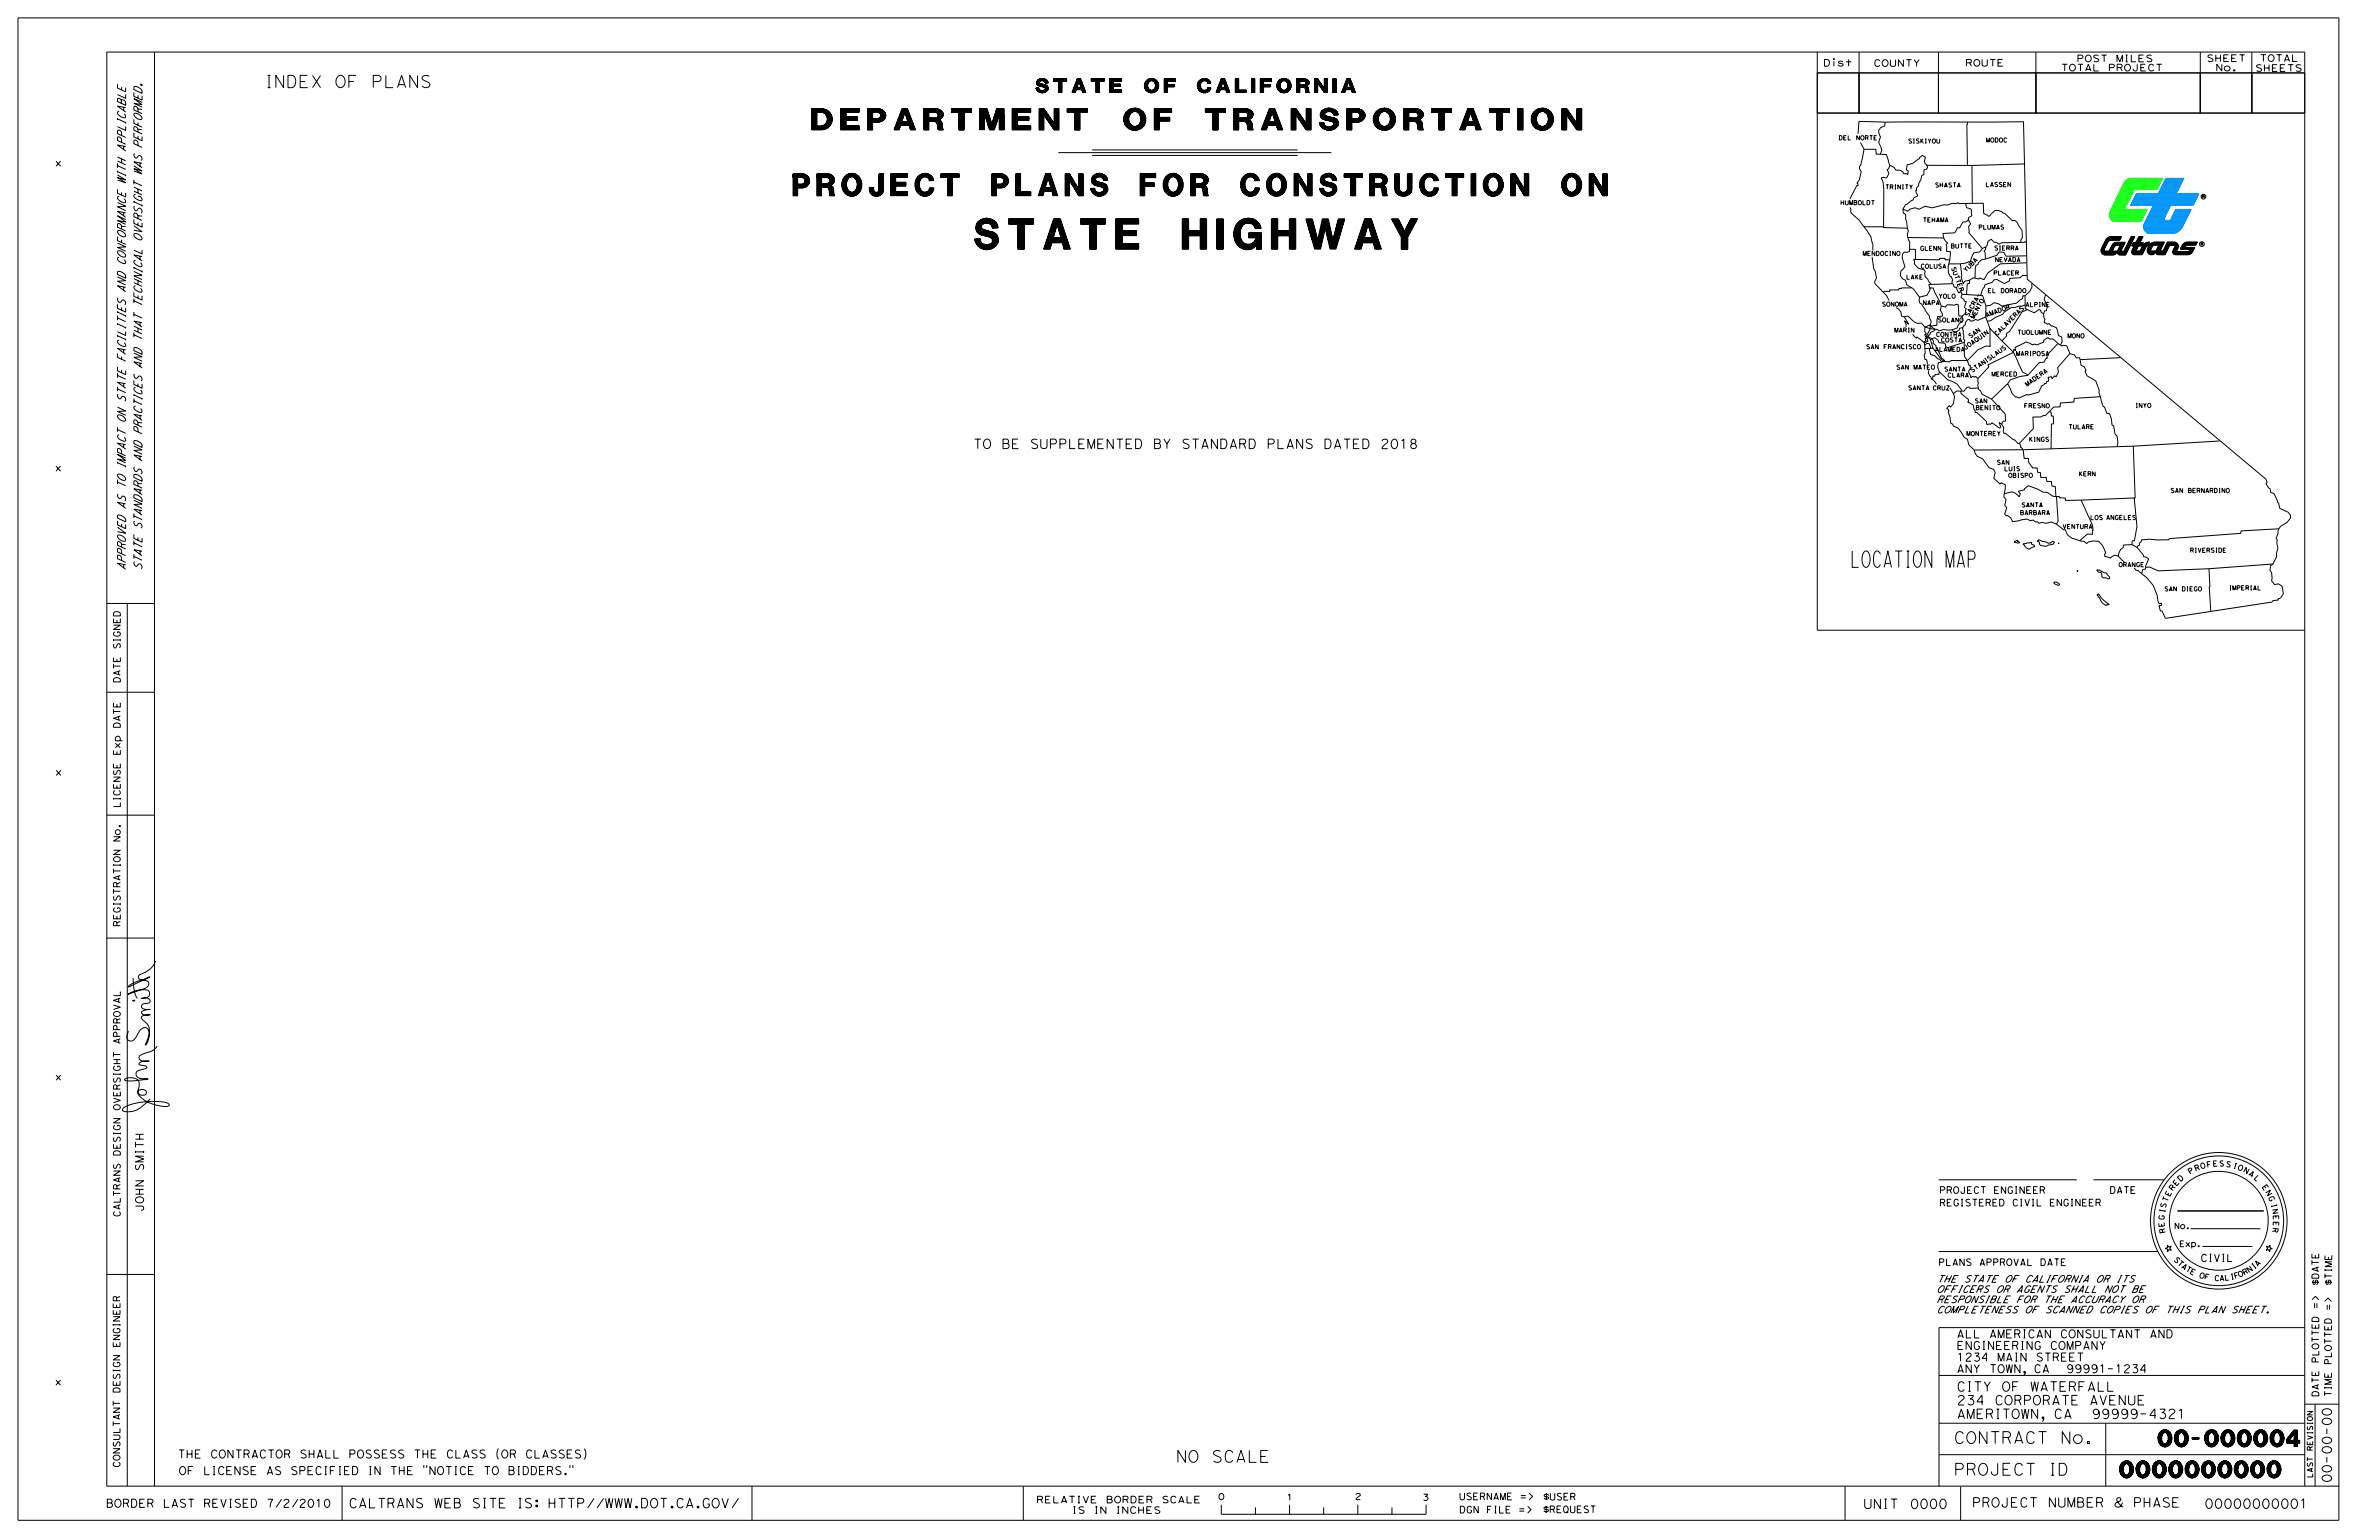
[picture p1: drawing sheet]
<svg xmlns="http://www.w3.org/2000/svg" width="432mm" height="279mm" viewBox="0 0 432 279" stroke-linecap="round" stroke-linejoin="round" font-family="sans-serif">
<defs><g id="words">
<text font-size="5.5" x="176.9" y="45.2">STATE HIGHWAY</text>
<text font-size="4" x="143.9" y="35.5">PROJECT PLANS FOR CONSTRUCTION ON</text>
<text font-size="3.8" x="147.3" y="23.6">DEPARTMENT OF TRANSPORTATION</text>
<g font-size="3">
<text x="335.8" y="102.9">LOCATION MAP</text>
<text x="391.7" y="262.4">00-000004</text>
<text x="384.7" y="268.1">0000000000</text>
</g>
<text font-size="2.5" x="188" y="16.8">STATE OF CALIFORNIA</text>
<g font-size="2.2">
<text x="48" y="15.9">INDEX OF PLANS</text>
<text x="354.6" y="261.9">CONTRACT No.</text>
<text x="213.4" y="265.3">NO SCALE</text>
<text x="354.6" y="267.7">PROJECT ID</text>
</g>
<g font-size="1.7">
<text x="176.6" y="81.4">TO BE SUPPLEMENTED BY STANDARD PLANS DATED 2018</text>
<text x="355.1" y="257.4">AMERITOWN, CA</text>
<text x="355.1" y="254.9">234 CORPORATE AVENUE</text>
<text x="355.1" y="252.4">CITY OF WATERFALL</text>
<text x="381.8" y="257.4">99999-4321</text>
<text x="423.2" y="269.1" transform="rotate(-90 423.2 269.1)">00-00-00</text>
<text x="63.2" y="273.6">CALTRANS WEB SITE IS: HTTP//WWW.DOT.CA.GOV/</text>
<text x="338.2" y="273.7">UNIT</text>
<text x="346.6" y="273.7">0000</text>
<text x="357.9" y="273.4">PROJECT NUMBER &amp; PHASE</text>
<text x="400.1" y="273.7">00000000001</text>
</g>
<g font-size="1.5">
<text x="26.1" y="212.5" transform="rotate(-90 26.1 212.5)">SMITH</text>
<text x="26.1" y="219.9" transform="rotate(-90 26.1 219.9)">JOHN</text>
<text x="355.1" y="244.9">ENGINEERING COMPANY</text>
<text x="355.1" y="242.7">ALL AMERICAN CONSULTANT AND</text>
<text x="355.1" y="249.1">ANY TOWN, CA</text>
<text x="355.1" y="247">1234 MAIN STREET</text>
<text x="376.5" y="249.1">99991-1234</text>
<text x="32.2" y="264.5">THE CONTRACTOR SHALL POSSESS THE CLASS (OR CLASSES)</text>
<text x="32.4" y="267.6">OF LICENSE AS SPECIFIED IN THE &quot;NOTICE TO BIDDERS.&quot;</text>
<text x="19.2" y="273.5">BORDER LAST REVISED 7/2/2010</text>
</g>
<g font-size="1.3">
<text x="10" y="30.2">x</text>
<text x="10" y="85.5">x</text>
<text x="10" y="140.7">x</text>
<text x="10" y="196">x</text>
<text x="399.4" y="228.9">CIVIL</text>
<text x="10" y="251.3">x</text>
</g>
<g font-size="1.2">
<text x="376.9" y="11.2">POST MILES</text>
<text x="400.5" y="11.2">SHEET</text>
<text x="410.1" y="11.1">TOTAL</text>
<text x="330.9" y="12">Dist</text>
<text x="340" y="12.1">COUNTY</text>
<text x="356.7" y="12">ROUTE</text>
<text x="374" y="12.9">TOTAL PROJECT</text>
<text x="402.1" y="12.9">No.</text>
<text x="409.3" y="13">SHEETS</text>
<text x="21.8" y="117.8" transform="rotate(-90 21.8 117.8)">SIGNED</text>
<text x="21.8" y="123.9" transform="rotate(-90 21.8 123.9)">DATE</text>
<text x="21.8" y="137.1" transform="rotate(-90 21.8 137.1)">Exp</text>
<text x="21.8" y="132.2" transform="rotate(-90 21.8 132.2)">DATE</text>
<text x="21.8" y="146.6" transform="rotate(-90 21.8 146.6)">LICENSE</text>
<text x="21.8" y="152.8" transform="rotate(-90 21.8 152.8)">No.</text>
<text x="21.8" y="168.2" transform="rotate(-90 21.8 168.2)">REGISTRATION</text>
<text x="21.8" y="189.5" transform="rotate(-90 21.8 189.5)">APPROVAL</text>
<text x="21.8" y="201.5" transform="rotate(-90 21.8 201.5)">OVERSIGHT</text>
<text x="21.8" y="209.8" transform="rotate(-90 21.8 209.8)">DESIGN</text>
<text x="21.8" y="220.8" transform="rotate(-90 21.8 220.8)">CALTRANS</text>
<text x="352" y="216.5">PROJECT ENGINEER</text>
<text x="352" y="218.8">REGISTERED CIVIL ENGINEER</text>
<text x="382.9" y="216.5">DATE</text>
<text x="351.5" y="232.6">THE STATE OF CALIFORNIA OR ITS</text>
<text x="351.8" y="229.6">PLANS APPROVAL DATE</text>
<text x="420.9" y="233.4" transform="rotate(-90 420.9 233.4)">$DATE</text>
<text x="423.2" y="233.4" transform="rotate(-90 423.2 233.4)">$TIME</text>
<text x="351.5" y="238.2">COMPLETENESS OF SCANNED COPIES OF THIS PLAN SHEET.</text>
<text x="351.5" y="236.4">RESPONSIBLE FOR THE ACCURACY OR</text>
<text x="351.5" y="234.5">OFFICERS OR AGENTS SHALL NOT BE</text>
<text x="420.9" y="237.5" transform="rotate(-90 420.9 237.5)">=&gt;</text>
<text x="423.2" y="237.8" transform="rotate(-90 423.2 237.8)">=&gt;</text>
<text x="21.8" y="244.5" transform="rotate(-90 21.8 244.5)">ENGINEER</text>
<text x="420.9" y="247.3" transform="rotate(-90 420.9 247.3)">PLOTTED</text>
<text x="423.2" y="247.6" transform="rotate(-90 423.2 247.6)">PLOTTED</text>
<text x="21.8" y="252.8" transform="rotate(-90 21.8 252.8)">DESIGN</text>
<text x="420.9" y="253.5" transform="rotate(-90 420.9 253.5)">DATE</text>
<text x="423.2" y="253.5" transform="rotate(-90 423.2 253.5)">TIME</text>
<text x="21.8" y="266.3" transform="rotate(-90 21.8 266.3)">CONSULTANT</text>
<text x="188.1" y="272.7">RELATIVE BORDER SCALE</text>
<text x="194.5" y="274.6">IS IN INCHES</text>
<text x="264.8" y="272.1">USERNAME =&gt;</text>
<text x="264.8" y="274.5">DGN FILE =&gt;</text>
<text x="279.9" y="274.5">$REQUEST</text>
<text x="280" y="272.2">$USER</text>
</g>
<g font-size="1.1">
<text x="394.6" y="222.9">No.</text>
<text x="395.5" y="226.2">Exp.</text>
<text x="221" y="272.1">0</text>
<text x="233.5" y="272.2">1</text>
<text x="245.9" y="272.1">2</text>
<text x="258.1" y="272.2">3</text>
</g>
<g font-size="1">
<text x="395" y="215.3" transform="rotate(-47 395 215.3)">E</text>
<text x="395.7" y="214.4" transform="rotate(-42 395.7 214.4)">D</text>
<text x="397.5" y="213.1" transform="rotate(-31 397.5 213.1)">P</text>
<text x="398.5" y="212.5" transform="rotate(-20 398.5 212.5)">R</text>
<text x="399.5" y="212.1" transform="rotate(-15 399.5 212.1)">O</text>
<text x="400.6" y="211.8" transform="rotate(-10 400.6 211.8)">F</text>
<text x="401.6" y="211.6" transform="rotate(-4 401.6 211.6)">E</text>
<text x="402.7" y="211.6" transform="rotate(1 402.7 211.6)">S</text>
<text x="403.9" y="211.6" transform="rotate(12 403.9 211.6)">S</text>
<text x="405.2" y="211.9" transform="rotate(17 405.2 211.9)">I</text>
<text x="406" y="212.1" transform="rotate(22 406 212.1)">O</text>
<text x="407.1" y="212.6" transform="rotate(28 407.1 212.6)">N</text>
<text x="408" y="213.1" transform="rotate(33 408 213.1)">A</text>
<text x="409" y="213.8" transform="rotate(44 409 213.8)">L</text>
<text x="410.5" y="215.4" transform="rotate(55 410.5 215.4)">E</text>
<text x="392.8" y="221.4" transform="rotate(-85 392.8 221.4)">G</text>
<text x="392.9" y="220.1" transform="rotate(-80 392.9 220.1)">I</text>
<text x="393" y="219.3" transform="rotate(-74 393 219.3)">S</text>
<text x="393.4" y="218.2" transform="rotate(-69 393.4 218.2)">T</text>
<text x="393.8" y="217.2" transform="rotate(-63 393.8 217.2)">E</text>
<text x="394.3" y="216.1" transform="rotate(-53 394.3 216.1)">R</text>
<text x="411.1" y="216.3" transform="rotate(60 411.1 216.3)">N</text>
<text x="411.7" y="217.2" transform="rotate(65 411.7 217.2)">G</text>
<text x="412.2" y="218.5" transform="rotate(76 412.2 218.5)">I</text>
<text x="412.4" y="219.4" transform="rotate(81 412.4 219.4)">N</text>
<text x="412.6" y="220.5" transform="rotate(87 412.6 220.5)">E</text>
<text x="412.6" y="221.5" transform="rotate(92 412.6 221.5)">E</text>
<text x="392.9" y="222.6" transform="rotate(-96 392.9 222.6)">E</text>
<text x="393.1" y="223.7" transform="rotate(-101 393.1 223.7)">R</text>
<text x="412.6" y="222.6" transform="rotate(98 412.6 222.6)">R</text>
<text x="394.5" y="228.6" transform="rotate(46 394.5 228.6)">S</text>
<text x="395.1" y="229.3" transform="rotate(41 395.1 229.3)">T</text>
<text x="395.8" y="229.9" transform="rotate(37 395.8 229.9)">A</text>
<text x="396.6" y="230.5" transform="rotate(32 396.6 230.5)">T</text>
<text x="397.4" y="231" transform="rotate(27 397.4 231)">E</text>
<text x="399.1" y="231.8" transform="rotate(18 399.1 231.8)">O</text>
<text x="400" y="232" transform="rotate(13 400 232)">F</text>
<text x="401.9" y="232.3" transform="rotate(4 401.9 232.3)">C</text>
<text x="402.8" y="232.4" transform="rotate(-1 402.8 232.4)">A</text>
<text x="403.8" y="232.3" transform="rotate(-6 403.8 232.3)">L</text>
<text x="404.9" y="232.2" transform="rotate(-10 404.9 232.2)">I</text>
<text x="405.6" y="232" transform="rotate(-15 405.6 232)">F</text>
<text x="406.4" y="231.8" transform="rotate(-24 406.4 231.8)">O</text>
<text x="407.3" y="231.4" transform="rotate(-29 407.3 231.4)">R</text>
<text x="408.2" y="230.9" transform="rotate(-34 408.2 230.9)">N</text>
<text x="409.1" y="230.3" transform="rotate(-38 409.1 230.3)">I</text>
<text x="409.7" y="229.9" transform="rotate(-43 409.7 229.9)">A</text>
<text x="419.8" y="263.3" transform="rotate(-90 419.8 263.3)">REVISION</text>
<text x="419.8" y="268.2" transform="rotate(-90 419.8 268.2)">LAST</text>
</g>
<g font-size=".8">
<text x="333.7" y="25.4">DEL NORTE</text>
<text x="346.3" y="26">SISKIYOU</text>
<text x="360.4" y="25.8">MODOC</text>
<text x="342.2" y="34.3">TRINITY</text>
<text x="351.2" y="34">SHASTA</text>
<text x="360.4" y="33.9">LASSEN</text>
<text x="334" y="37.2">HUMBOLDT</text>
<text x="349" y="40.3">TEHAMA</text>
<text x="359.1" y="41.6">PLUMAS</text>
<text x="338.1" y="46.4">MENDOCINO</text>
<text x="348.5" y="45.5">GLENN</text>
<text x="354.1" y="45">BUTTE</text>
<text x="361.9" y="45.4">SIERRA</text>
<text x="362.1" y="47.5">NEVADA</text>
<text x="346" y="50.7">LAKE</text>
<text x="348.6" y="48.7">COLUSA</text>
<text x="354.1" y="48.6" transform="rotate(70 354.1 48.6)">S U T T E R</text>
<text x="356.8" y="49.4" transform="rotate(-45 356.8 49.4)">Y U B A</text>
<text x="360.7" y="53.1">EL DORADO</text>
<text x="361.8" y="49.9">PLACER</text>
<text x="341.6" y="55.6">SONOMA</text>
<text x="349" y="55.3">NAPA</text>
<text x="351.7" y="58.4">SOLANO</text>
<text x="351.8" y="54.1">YOLO</text>
<text x="357.3" y="57.6" transform="rotate(-61 357.3 57.6)">S A C R A -</text>
<text x="358.3" y="57.9" transform="rotate(-61 358.3 57.9)">ME N T O</text>
<text x="360.5" y="57.6" transform="rotate(-20 360.5 57.6)">A MA D O R</text>
<text x="367.6" y="55.7">ALPINE</text>
<text x="338.7" y="63.3">SAN FRANCISCO</text>
<text x="343.8" y="60.3">MARIN</text>
<text x="351.1" y="63.8">ALAMEDA</text>
<text x="351.4" y="61.1">CONTRA</text>
<text x="352.3" y="62.1">COSTA</text>
<text x="356.7" y="63.5" transform="rotate(-35 356.7 63.5)">J O A Q U I N</text>
<text x="357.6" y="61.4" transform="rotate(-35 357.6 61.4)">S A N</text>
<text x="362.4" y="61" transform="rotate(-45 362.4 61)">C A L A V E R A S</text>
<text x="365.9" y="64.5">MARIPOSA</text>
<text x="366.1" y="60.7">TUOLUMNE</text>
<text x="375.2" y="61.3">MONO</text>
<text x="344.2" y="67">SAN MATEO</text>
<text x="346.3" y="70.8">SANTA CRUZ</text>
<text x="352.9" y="67.4">SANTA</text>
<text x="353.5" y="68.5">CLARA</text>
<text x="357.9" y="67.6" transform="rotate(-35 357.9 67.6)">S T A N I S L A U S</text>
<text x="361.5" y="68.3">MERCED</text>
<text x="367.9" y="70.2" transform="rotate(-35 367.9 70.2)">MA D E R A</text>
<text x="358.4" y="73.1">SAN</text>
<text x="358.6" y="74.4">BENITO</text>
<text x="367.4" y="74">FRESNO</text>
<text x="375.4" y="77.8">TULARE</text>
<text x="387.5" y="74">INYO</text>
<text x="356.9" y="79.1">MONTEREY</text>
<text x="368.2" y="80.1">KINGS</text>
<text x="362.4" y="84.3">SAN</text>
<text x="363.8" y="85.4">LUIS</text>
<text x="364.5" y="86.6">OBISPO</text>
<text x="377.3" y="86.4">KERN</text>
<text x="393.9" y="89.4">SAN BERNARDINO</text>
<text x="366.6" y="93.4">BARBARA</text>
<text x="366.9" y="92">SANTA</text>
<text x="374.3" y="95.9">VENTURA</text>
<text x="379.4" y="94.3">LOS ANGELES</text>
<text x="397.5" y="100.2">RIVERSIDE</text>
<text x="384.5" y="102.8">ORANGE</text>
<text x="392.8" y="107.2">SAN DIEGO</text>
<text x="404.6" y="107.1">IMPERIAL</text>
</g>
<g font-size=".5">
<text x="399.7" y="35.9">R</text>
<text x="399.4" y="44.5">R</text>
</g>
</g></defs>
<g fill="none" stroke="#000" stroke-width=".18">
<path d="M3.3 3.2h421.2v272.6h-421.2zM21.3 15.3v.7l1.5 .7v-.8M21.3 17.9a.46 .46 0 0 1 .7 .3 .57 .57 0 0 1 .8 .4v.5l-1.5-.7zM22 18.2v.5M22.1 15.8v.5M22.5 19.5v.6M22.8 17.1v.7l-1.5-.6M22.8 19.5l-1.5-.3 1.5 1.1M24.3 16.8v.7l1.5 .7v-.8M24.3 15.7a1.36 1.36 0 0 1 1.5 .8v.4l-1.5-.7zM25 19.8l-.1-.3a.37 .37 0 0 0-.6-.1v.5l1.5 .7M25 17.3v.5"/>
<path d="M25.5 15.2l.3 .1v.3l-.3-.2zM25.8 19.8h-.8v.5M25.8 18.6l-1.5-.7 1.5 1.1-1.5-.3 1.5 .7M28 9.4v260.2M329.8 13.2h88.5M329.8 9.4v104.9h88.5M332.9 11.1v.9M337.4 9.4v11.1M351.8 9.4v11.1M369.5 9.4v11.1M399.4 9.4v11.1M408.7 9.4v11.1"/>
<path d="M21.3 31.7l1.5 .9-1.5-.4 1.5 1-1.5-.5M21.3 21.4v.3M21.3 29.6v.9M21.3 31v.3M21.3 31.1l1.5 .7M21.3 30l1.5 .7M21.3 29.2l1.5 .7M21.3 28.5l1.5 .7M21.3 21.6l1.5 .7M21.3 36.7l1.5 .7-1.5 .1 1.5 .7M21.3 34.3v.8l1.5 .7v-.8M21.6 35.6a.32 .32 0 0 0-.3 .3 .32 .32 0 0 0 .2 .4l.1 .1a.93 .93 0 0 0 1.2 .2l-.3-.5"/>
<path d="M21.6 20.2a.32 .32 0 0 0-.3 .3 .32 .32 0 0 0 .2 .4l.1 .1a.93 .93 0 0 0 1.2 .2l-.3-.5M22.1 28.8v.8M22.1 25.8l-.1-.7a.38 .38 0 0 0-.7-.1v.5l1.5 .7M22.1 24.6l-.1-.8a.38 .38 0 0 0-.7-.1v.5l1.5 .7M22.1 34.9v.5M22.5 26.5v.6M22.5 38.6v.6M22.8 22.9v.8l-1.5-.7M22.8 22.1v.3M22.8 31.7v.3M22.8 39.8l-1.5-.7 1.5 1.2-1.5-.3 1.5 .7M22.8 38.6l-1.5-.3 1.5 1.1"/>
<path d="M22.8 26.6l-1.5-.3 1.5 1.1M24.3 39.8v.7l1.5 .7v-.8M24.3 24.1v.7l1.5 .7v-.7M24.3 30.1l1.5 .9-1.5-.4 1.5 .9-1.5-.5M24.3 21.7v.7l1.5 .7M24.3 32.6v.8M24.3 36.5v.2M24.3 36.6l1.5 .7M24.3 34.7l1.5 .7M24.3 33.9l1.5 .7M24.3 33l1.5 .7M24.4 20.6a1.13 1.13 0 0 1 1.3 1 1.06 1.06 0 0 1-1.3-1z"/>
<path d="M24.4 37.4a.44 .44 0 0 0 0 .6 .44 .44 0 0 0 .5 .1 .45 .45 0 0 1 .7-.2 .45 .45 0 0 1 0 .8M24.4 27.8a.44 .44 0 0 0 0 .6 .44 .44 0 0 0 .5 .2 .45 .45 0 0 1 .7-.2 .45 .45 0 0 1 0 .7M24.6 35.3a.32 .32 0 0 0-.3 .3 .32 .32 0 0 0 .2 .3l.1 .1a.98 .98 0 0 0 1.2 .3l-.2-.5-.4-.3v.3M25 39.1l-.1-.2a.37 .37 0 0 0-.6-.1v.5l1.5 .7M25 23.5l-.1-.3a.37 .37 0 0 0-.6-.1v.5l1.5 .7M25 26.4l-.1-.7a.38 .38 0 0 0-.6-.1v.5l1.5 .7M25 24.7v.5M25 22.2v.5M25 34.3v.7M25.4 29.6v.6M25.8 39.2l-.8-.1v.5M25.8 29.6l-1.5-.3 1.5 1.1"/>
<path d="M25.8 23.5h-.8v.5M25.8 37.1v.3M192.1 27.7h49.6M198.2 27.2h37.3M198.2 28.2h37.3M329.8 20.5h88.5M335.8 37.6l.3 1.1a7.2 7.2 0 0 1 2.2 2.4l1.3 1.8 .4 1.6v1M337.2 24.3l.2-2.3 4.8 .2 25.1-.1 .7 28.6 43.3 36.3 .2 .5-.2 .2 .4 .8 .3 .2 .2 .7 .5 .1 .6 1.3v.3l.3 .2 .2 .9 1.5 .7 .5 .6-.1 .5-.6 .8-1.2 .7-.3 .4-.5 1.8 .2 .2v.6l.2 1-.3 .9v.6l-.7 1.3-.4 .3-.1 .9 .3 .4 .1 1-.1 .5 .5 .6 .8-.1 .6 .5 .2 1.3-.5 .8-.4 .2v.2l-.9 .1-.2 .2-19.4 3M337.7 25.9l.6 1.2-.6 2.9-.2 .2v.5l.3 .4-.3 1.5-.5 .7h.2v.4h-.2l-1.2 2.4M338.3 27.1h2.2v.9h1.9l.6 2-.2 .6-.3 .2 .3 .7-.3 .7-.2 .1-.4-.1-.4 .1 .3 .7 .1 1.4v6.7M342.2 22.2l-.1 .6-.7 .4-.4 .5 .3 1.2a1.2 1.2 0 0 0 .1 1.7l.2 .6-.3 .8M343 30l.8 .4 .3 .5h.8l.5 .3 .2 .3h.4l.3 .2v-.7l-.3-.2 .1-.9 1.1-.3 1.2-.8v-.3l.5-.3 .6 .3-.2 .7 .1 .5 .4 .6v.4l-.6 .1v.9l-.4 .2-.6 1.8-.4 .4 .1 .4-.2 .1 .3 1-.6 .3-.2 .4h-.2l-1.1 .8-.5 .8"/>
<path d="M349.7 30h8.2l.1 6.8M356.7 36.9h-1.1l-.2-.1-.4 .2-.7-.1-.8 .3h-.6l-2.2 .5-1.3-.3-1.1 .6-.7-.3-.9 .2-.4 .4-.9-.3 .1 .6 .4 .3v.8l.2 .5 .1 1.2M357.1 22.1l-.1 .5 .1 7.4M357.3 39.8v-.4l.6-.2v-.9l-.2-.4-.7-.2-.3-.8h3.3v1.8l.9 .5h.3l.9-1h.7l1.1 .6 1.3 1.2h.6l.4 .4 .8 1.4 .1 1.3-.3 .4v.5M367.4 29.7l-9.5 .3M21.3 42.9v.8l1.5 .6M21.3 56.5v.3M21.3 57.3v.8M21.3 58.6v.3M21.3 58.8l1.5 .7M21.3 57.7l1.5 .7M21.3 56.6l1.5 .7"/>
<path d="M21.3 55.2v.7l1.5 .7v-.7M21.3 50.2l1.5 .7-1.5 .1 1.5 .7M21.3 44.1l1.5 .7-1.5 .1 1.5 .7M21.4 49.3a1.36 1.36 0 0 1 1.4 .8v.4l-1.5-.7zM21.4 45.5a1.13 1.13 0 0 1 1.4 1.1 1.06 1.06 0 0 1-1.4-1.1zM21.4 41.9a1.13 1.13 0 0 1 1.4 1 1.06 1.06 0 0 1-1.4-1zM21.4 54a.44 .44 0 0 0 0 .6 .44 .44 0 0 0 .6 .1 .45 .45 0 0 1 .7-.1 .45 .45 0 0 1-.1 .7M21.6 46.7a.32 .32 0 0 0-.3 .3 .32 .32 0 0 0 .2 .3l.1 .1a.93 .93 0 0 0 1.2 .3l-.3-.6M22.1 41l-.2-.2a.37 .37 0 0 0-.6-.1v.5l1.5 .7M22.1 43.5v.5M22.1 55.8v.5M22.5 52.1v.6"/>
<path d="M22.8 57.2v.3M22.8 59.3v.3M22.8 52.1l-1.5-.3 1.5 1.1M22.8 41.1l-.7-.1v.5M24.3 53v.7l1.5 .7v-.7M24.3 49.3l1.5 .6-1.5 .1 1.5 .7M24.3 40.9l1.5 1.1-1.5-.2M24.3 48.4v.3M24.3 54.2v.8M24.3 56.6v.8M24.3 59.9l1.5 .7M24.3 59.2l1.5 .7"/>
<path d="M24.3 57l1.5 .7M24.3 54.6l1.5 .7M24.3 51.3l1.5 .7M24.3 50.6l1.5 .6M24.3 48.6l1.5 .7M24.4 42.4a1.13 1.13 0 0 1 1.3 1 1.06 1.06 0 0 1-1.3-1zM24.6 51.9a.32 .32 0 0 0-.3 .3 .32 .32 0 0 0 .2 .3l.1 .1a.93 .93 0 0 0 1.2 .3l-.3-.6M24.6 47.3a.32 .32 0 0 0-.3 .2 .32 .32 0 0 0 .2 .4l.1 .1a.93 .93 0 0 0 1.2 .2l-.3-.5M25 40.4v.5M25 53.6v.5M25 50.9v.7M25 59.5v.8"/>
<path d="M25.4 46.5v.6M25.4 58.5v.6M25.8 58.5l-1.5-.2 1.5 1.1M25.8 46.5l-1.5-.2 1.5 1.1M25.8 45.4v.7l-1.5-.7M25.8 49.1v.3M338.3 41.1h3.6v.2l4.3 .1 .2 .5-.2 .7 .2 .9 .2 .4v1.7l-.5 .2-.5-.1-.3 .4v.7l.5 1.6-.5 .6-.2 .1-.2 .9 .4 .6 .5 .2 .3 .9 .8 .5M339.8 46.6l.3 2.2 .2 .4 .3 1.2-.3 .7v.3l2.1 2.2 .5 .9M341.8 53l.2-.1h1v-.3h1.6l.1-.3h.4v-.1h1.9l1.4 1.7-.1 .7 .2 .4 .3 .1 1.4 2.2 .3 1-.1 1.3-1-.3-.7-.7-.6 .1-.6-.2-1.2-1.2-.7 .2M344.1 55.8a1.63 1.63 0 0 1 1.1 1.6l.4 .1 .8 1.3-.7-.6 .3 .7-.1 .4M346.3 43.1l6.5 .1 .2 .5 .5 .4-.3 .3 .1 .3v.9l.7 .1-.1 1.4M346.6 45.2h1.1v1.9h-.4l.2 .3v.5l.7 .8 1 .2 .3 .4-.2 .3 .1 .6 .5 .4 .6 1"/>
<path d="M347.7 47.1h4.3l.1-.2h.9v.2h.9l-.3 1.3 .1 1.1 .3 .7h.2l.2 .6-.1 .7M348.4 53.9l1.4-.3 .5-1.1-.1-.3 .7 .1 1.5 3.2-.2 .8 .4 .7v.4h-.9l-.1 1.6-1.3 .2M350.2 52.2l-.1-.6 4.3-.1 .2 .2v.3l.3 .2 .2-.1 .4 1.1 .5-.3 .1 .5M352.4 55.5l.7 .2 .3-.4 1.2 .1 .5-.2 .3 .1 .1 2 .7 .1-.1 .9-.5 .3-.3 .9-1 .3M352.8 43.2l-.2-.8 2.2-.2 .5-.9h.4l.6-1h.5l.3-.2 .2-.3 .4 .8-.4 .5 .1 .9-.1 .2 2.5 2.9M355.8 47.9h-2.1M356.3 59.4l.1-.3 .3-.1v-.5l.4-.5 .3-.1 .2 .4 .6-.1 .4-.3 .4 .2 1.4-.6 .8 2.2M360.4 46.9l-.1-1-.2-.4 .3-.2 .1-.5-.6 .3-.6 .6-1 .2-.7 1.5-.8 .3-1 .2 .3 2.2-.2 .1 .4 1.3 .3-.4 .9-.2M360.5 55.5l-.6-1.9-3.8-.2-.2 .5 .6 .5v.2l.4 .1-.4 1.1 .4 .3-.2 .8-.5 .5M367.5 53.7h-.3l-.1 .5-.4 .2-.7 .6-2.7 .5-.6-.4-.8-.2-.7 .5-.7 .1-.1 2M367.6 55.3l-.7 .3-.4-.1-.8 .3h-.6l-1.3 .8-.3 .4-1.4 .6-.8 .6-.6 .1M367.8 46.4l-3.7 .1-.4-.7-.8-.1-.5 .6-2.8 .8-.5 .6-.1 .3-.4 .2-.1 .5v1.8"/>
<path d="M367.8 43.9l-.2 .1h-4.3l-.5 .3-.4-.3-.5-.1-.5-.5-.6 .4-.1 .7-.2 .3M367.8 47.7l-4.7 .2-2.3 1.6-.7 1.2-.7-.3-.3 .2-1-.2-.6 .5v.5l-.4 .1-.2 1.9M367.9 50h-.8l-.5 .4-1.8 .1-.1 .4-.9 .6-1.4-.8-.5 .1-.3 .4-1.4 .5-.7 1.9M368.7 51.4l.1 .7-.4 .8-.8 .8v2.3l.3 .1M370.9 56.9l-.4-.2-.2-.5h-.2l-.9 .6-1.3-.7-.9 .4-2.2 3.6-.7 .5 .1 .3-.8 1M371.3 53.5l-.3 .8 .6 1.2-.2 .9h-.3l-.2 .6 .3 .9-.2 .6 .7 .3 .2-.1 .5 .5 .1-.1 .7 .4 .4 1.4 .6 .2 .1 .8-.3 .7M381.3 45.4h.7M381.3 45.5h.7M381.3 45.4h.6M381.3 45.5h.8M381.3 45.3h.6M381.3 45.6h4.9"/>
<path d="M381.3 45.6h4.8M381.4 45.7h4.7M381.4 45.2h.5M381.4 45.7h2.8M381.4 45.2h.6M381.4 45.1h.6M381.4 45.1a.81 .81 0 0 0 .7 1.2l1.7-.1 .4-.4M381.4 45.8h2.8M381.4 45h.6M381.4 45.9h2.8M381.5 45h.6M381.5 45.9h2.6"/>
<path d="M381.5 44.9h.6M381.5 46h2.6M381.5 44.8h.6M381.6 44.8h.6M381.6 46h2.4M381.6 44.7h.6M381.6 46.1h2.4M381.6 44.6h.6M381.7 44.6h.6M381.7 46.1h2.2M381.7 44.5h.6M381.7 44.4h.6"/>
<path d="M381.8 44.4h.6M381.8 46.2h2M381.8 44.3h.6M381.8 44.2h.6M381.9 44.2h.5M381.9 44.2h.6M381.9 46.2h1.8M381.9 44.1h.6M382 44h.5M382 44h.6M382 43.9h.6M382.1 43.8h.6"/>
<path d="M382.1 43.7h.7M382.2 43.6h.8M382.2 43.6h2.6M382.2 43.5h2.6M382.3 43.4h2.5M382.3 43.4h2.6M382.4 43.3h2.5M382.5 43.2h2.4M382.5 43.2h2.5M382.6 43.9l.5-.3h1.6l.4-.7h-1.8a1.32 1.32 0 0 0-1.1 .7l-.8 1.5M382.6 43.9l-.7 1.5 .3 .2h.5l.2-.2M382.6 43.1h2.4"/>
<path d="M382.7 43.1h2.3M382.8 45.5h.7M382.8 43h2.2M382.9 45.4h.6M382.9 45.3h.6M383 43h2.1M383 45.2h.6M383 45.1h.6M383.1 45h.5M383.1 45h.6M383.1 44.9h.6M383.2 44.8h.5"/>
<path d="M383.2 44.8h.6M383.2 44.7h.6M383.3 44.6h.6M383.3 44.6h.7M383.3 44.5h.8M383.3 44.5l-.4 .9M383.3 44.5h2.2M383.4 44.4h2.1M383.4 44.3h2.2M383.5 44.3h2.1M383.5 45.4l.1 .2 1.5-.1M383.5 44.2h2.1"/>
<path d="M383.6 44.2h2M383.6 44.2h2.1M383.7 44.1h2M383.8 44.8l-.3 .6M383.8 44.1h1.9M383.9 44h1.8M384.2 44.5l-.4 .3M384.3 45.7h1.8M384.3 45.8h1.8M384.3 45.8h1.7M384.3 45.6l-.1 .2M384.3 45.9h1.7"/>
<path d="M384.4 45.5h.6M384.4 46h1.6M384.4 45.4h.6M384.4 46h1.5M384.4 45.3h.7M384.4 46.1h1.5M384.5 45.3h.6M384.5 46.1h1.4M384.5 45.2h.6M384.5 45.1h.7M384.5 46.2h1.4M384.6 45h.6"/>
<path d="M384.6 44.9h.7M384.6 46.2h1.2M384.7 44.8h.6M384.7 44.7h.7M384.8 44.6h.6M384.8 44.5h.7M384.8 44.5l-.5 1 .1 .5 .2 .2 1.2 .1 1.7-3.4h-.7l-1.4 2.7M385 45.4l.2 .2M385.5 45.5h.7M385.6 45.4h.6M385.6 45.3h.7M385.7 45.2h.6"/>
<path d="M385.7 45.1h.7M385.8 45h.6M385.8 44l-1.5-.1a1.01 1.01 0 0 0-1 .6M385.8 43.9l-.8 1.5M385.8 44.9h.7M385.9 44.8h.6M385.9 44.7h.7M386 44.6h.6M386 44.5h.7M386.1 44.4h.6M386.1 44.3h.7M386.1 44.2h.7"/>
<path d="M386.2 44.2h.6M386.2 44.2h.7M386.2 44.1h.7M386.3 44h.6M386.3 44h.7M386.3 43.9h.1M386.3 43.9h.7M386.4 43.8h.6M386.4 43.8h.7M386.4 43.7h.7M386.5 43.6h.6M386.5 43.6h.7"/>
<path d="M386.5 43.5h.7M386.6 43.4h.6M386.6 43.4h.7M386.6 43.3h.7M386.7 43.2h.6M386.7 43.1h.7M386.8 43h.6M386.9 45.7h2.2M386.9 45.6h2.2M386.9 45.8h2.1M386.9 45.5h2.3M386.9 44.6h1.9"/>
<path d="M386.9 45.9h2.1M386.9 45.5h.9M386.9 44.5h1.9M387 45.4h.8M387 44.5h1.8M387 46h1.9M387 44.4h1.8M387 45.3h.8M387 44.4h1.9M387 44.3h1.9M387.1 46.1h1.8M387.1 45.2h.7"/>
<path d="M387.1 44.3h1.8M387.1 45.2h.8M387.1 44.2h1.8M387.1 45.1h.8M387.1 44.2h1.9M387.1 44.1h1.9M387.2 45h.7M387.2 44.1h1.8M387.2 45h.8M387.2 44h1.8M387.2 46.2h1.6M387.2 44.9h.8"/>
<path d="M387.2 44h1.8l-.3 .6h-1.8zM387.3 44.8h.7M387.3 44.8h.8M387.3 44.7h.8M387.3 44.6l-.4 .9a.54 .54 0 0 0 .4 .7h1.5l.7-1.3M387.7 44h.1M387.7 44l.5-1.1h.8l-.6 1.1M387.7 43.9h.8M387.7 43.8h.8M387.8 43.8h.7M387.8 45.3l.1 .2M387.8 43.7h.8"/>
<path d="M387.8 43.6h.8M387.9 43.6h.7M387.9 43.6h.8M387.9 43.5h.8M388 43.4h.7M388 43.4h.8M388 43.3h.8M388.1 43.2h.7M388.1 43.2h.8M388.1 43.1h.8M388.1 44.6l-.3 .7M388.2 43h.7"/>
<path d="M388.2 43h.8M388.5 45.5h.7M388.5 45.4h.7M388.5 45.3h.8M388.6 45.2h.7M388.6 45.1h.8M388.7 45h.7M388.7 44.9h.8M388.8 44.8h.7M388.8 44.7h.8M388.8 44.7h.9M388.8 44.7l-.4 .8"/>
<path d="M388.9 44.6h1M388.9 44.5h1M389 44.5h.9M389 44.4h.9M389 44.4h1M389.1 44.3h.9M389.2 44.2h.8M389.2 44.2h.9M389.3 44.1h.8M389.4 44.1h.7M389.5 44h.6M389.6 44h.6"/>
<path d="M389.7 45.5h.7M389.7 45.4h.6M389.7 45.5h3.6M389.7 45.3h.7M389.7 45.6h3.6M389.7 45.2h.7M389.7 45.7h1.5M389.8 45.2h.6M389.8 45.7h1.4M389.8 45.1h.7M389.8 45.8h1.4M389.8 45.1a.78 .78 0 0 0 .3 1 .78 .78 0 0 0 1-.2"/>
<path d="M389.8 45h.7M389.8 43.9h.4M389.8 45.9h1.3M389.9 44.6l-.4 .3M389.9 44.9h.7M389.9 45.9h1.2M389.9 44.8h.7M389.9 46h1.2M390 44.7h.7M390 46h1M390 44.6l-.2 .5M390 44.6h.7"/>
<path d="M390 44.6h.8M390 46.1h1M390.1 44.5h.8M390.1 44.5h.9M390.1 46.1h.8M390.1 44.4h2.5M390.2 44.4h2.4M390.2 43.9a1.34 1.34 0 0 0-1.3 .8l.9-.1M390.2 43.9l-.3 .7M390.2 44.3h2.4M390.2 46.2h.6M390.3 44.3h2.4"/>
<path d="M390.3 44.2h2.4M390.4 45.4l.1 .1M390.4 44.2h2.3M390.4 44.1h2.3M390.5 44.1h2.3M390.6 44h2.2M390.6 44.8l-.3 .6M390.7 44h2.1M390.9 43.9h2l-.7 1.4h-.8M391.2 43.9a1.3 1.3 0 0 0-1.2 .7M391.3 45.7h1.9M391.3 45.8h1.9"/>
<path d="M391.3 45.9h1.8M391.3 45.5l-.2 .4M391.3 45.5h.9M391.3 46h1.8M391.4 45.4h.8M391.4 46h1.7M391.4 46.1h1.6M391.4 45.3h.8M391.5 45.2h.7M391.5 46.1h1.5M391.5 45.1h.8M391.5 46.2h1.5"/>
<path d="M391.6 45h.7M391.6 44.9h.8M391.7 44.8h.7M391.7 44.7h.8M391.7 44.6h.8M391.8 44.6h.7M391.8 44.5h.8M392.2 45.3l.1 .2M392.6 45.5h.7M392.6 45.4h.8M392.7 45.4h.7M392.7 45.3h.7"/>
<path d="M392.7 45.2h.8M392.8 45.2h.7M392.8 45.1h.7M392.8 45h.7M392.9 45h.7M392.9 44.9h.7M392.9 44.8h.7M393 44.8h.7M393 44.7h.7M393 44.6h.7M393.1 44.6h.7M393.1 44.5h2.3"/>
<path d="M393.1 44.4h2.2M393.2 44.4h2.1M393.2 44.3h2.1M393.2 44.2h2M393.3 44.2h1.9M393.3 44.1h1.8M393.3 44h1.7M393.4 44h1.5M393.4 43.9h1.4M393.4 43.9l-.8 1.6M393.8 44.5l-.8 1.7h-1.2a.5 .5 0 0 1-.5-.7l.5-1h-.9l-.3 .3M394.3 45.7h3.7"/>
<path d="M394.3 45.6h3.7M394.3 45.7h3.6M394.3 45.8h3.6M394.4 45.6h.7M394.4 45.8h3.5M394.4 45.5h.7M394.4 45.9h3.4M394.4 45.5a.53 .53 0 0 0 .5 .7h2.1a1.07 1.07 0 0 0 1-.6M394.4 45.4h.7M394.4 46h3.3M394.4 45.4h.8M394.5 45.3h.7"/>
<path d="M394.5 46h3.2M394.5 45.2h.7M394.5 46.1h3.1M394.5 45.2h.8M394.6 45.1h.7M394.6 46.1h2.9M394.6 43.9a.8 .8 0 0 1 .7 1.2M394.6 45h.7M394.6 45h.8M394.6 44.5l.2 .2M394.7 44.9h.7M394.7 46.2h2.7"/>
<path d="M394.7 44.8h.7M394.7 44.6h.7M394.8 44.7h.6M394.8 44.7l-.4 .8M394.8 44.6h.6M395.1 45.5l.1 .1M395.3 45.1l-.2 .4M395.7 45.2h2.5M395.8 45.1h2.4M395.8 45.1h2.5M395.8 45h2.5M395.8 45h.1"/>
<path d="M395.9 44.9h2.4M395.9 44.9h2.5l-.4 .7M395.9 44.8h.7M396 44.7h.6M396 44.7h.7M396 44.6h.7M396 44.6h.8M396.1 44.5h.7M396.1 44.4h2.5M396.2 44.3h2.4M396.2 44.3h2.5M396.3 44.2h2.4"/>
<path d="M396.4 44.1h2.3M396.5 44.1h2.3M396.5 44h2.3M396.7 44h2.1M396.8 43.9h2l-.2 .6h-2.5l-.4 .7h2.5M397 43.9a1.07 1.07 0 0 0-.9 .6M397.1 44.5h-.3l-.2 .4M397.3 45.6h.7M397.3 45.5h.8M397.4 45.5l-.2 .1M397.4 45.5h.7M397.4 45.4h.7"/>
<path d="M397.5 45.3h.6M397.5 45.3h.7M397.5 45.2l-.1 .3M21.3 64.1v.7l1.5 .7M21.3 60.8v.3M21.3 67.7v.8M21.3 70.1v.9M21.3 77.5v.8M21.3 77.9l1.5 .7M21.3 70.6l1.5 .7M21.3 68.1l1.5 .7M21.3 60.9l1.5 .7"/>
<path d="M21.3 73.9l1.5 .7-1.5 .1 1.5 .6M21.3 66.6v.7l1.5 .7v-.8M21.4 75.3a1.13 1.13 0 0 1 1.4 1 1.06 1.06 0 0 1-1.4-1zM21.4 71.5a.44 .44 0 0 0 0 .6 .44 .44 0 0 0 .6 .1 .45 .45 0 0 1 .7-.1 .45 .45 0 0 1-.1 .7M21.6 78.9a.32 .32 0 0 0-.3 .3 .32 .32 0 0 0 .2 .4h.1a.93 .93 0 0 0 1.2 .3l-.3-.6M21.6 61.7a.32 .32 0 0 0-.3 .3 .32 .32 0 0 0 .2 .4l.1 .1a.93 .93 0 0 0 1.2 .2l-.3-.5M22.1 64.7v.5M22.1 67.1v.5M22.5 63.4v.6M22.5 69.6v.6M22.8 60.1v.8l-1.5-.7M22.8 61.5v.3"/>
<path d="M22.8 69.6l-1.5-.3 1.5 1.1M22.8 63.5l-1.5-.3 1.5 1.1M24.3 69v.7l1.5 .7v-.7M24.3 64.1l1.5 .6-1.5 .1 1.5 .7M24.3 60.3v.8M24.3 71.5v.3M24.3 72.3v.8M24.3 72.7l1.5 .7M24.3 71.7l1.5 .6M24.3 60.7l1.5 .7M24.3 80a1.36 1.36 0 0 1 1.5 .8v.4l-1.5-.7zM24.3 63.1a1.36 1.36 0 0 1 1.5 .8v.4l-1.5-.7z"/>
<path d="M24.4 67.8a.44 .44 0 0 0 0 .6 .44 .44 0 0 0 .5 .1 .45 .45 0 0 1 .7-.1 .45 .45 0 0 1 0 .7M24.6 73.7a.32 .32 0 0 0-.3 .3 .32 .32 0 0 0 .2 .3l.1 .1a.93 .93 0 0 0 1.2 .3l-.3-.6M24.6 70.3a.32 .32 0 0 0-.3 .3 .32 .32 0 0 0 .2 .4l.1 .1a.93 .93 0 0 0 1.2 .2l-.3-.5M25 76.6l-.1-.2a.37 .37 0 0 0-.6-.1v.5l1.5 .7M25 78.4l-.1-.8a.38 .38 0 0 0-.6-.1v.5l1.5 .7M25 69.6v.5M25.4 65.9v.6M25.4 75.4v.6M25.8 76.7l-.8-.1v.6M25.8 75.5l-1.5-.3 1.5 1.1M25.8 65.9l-1.5-.2 1.5 1.1M25.8 72.2v.3"/>
<path d="M347.2 60.6l.6 .7 .1-.2 1.3 1 .4-.3-.2-.4h.3l-.4-.7 .4-.1-.4-.5 .1-.7 .8-.4 1.1 .8-1 .5v.4l-.4 .2 .2 .4 .5 .1 .4 .5-.2 .4 .6 .4v.3l.4 .5 .6 1.6 .5 .3-.5 .2-.4-.4-.3-.1-.6-.6-.7-.2-.2-.9 .3-.3-.4-.8h-.4l-.4 .4 .1 1.4-.1 .3 .1 .8 .3 .1 .2 .7M349.2 62.1v.1M349.2 62.2l.7-.3-.2-.9 .7 .6 .5 1.6h-1.5M349.2 62.2l.1 .5M349.7 61l.7-1.4 1.2 .2 .4 .2 .7-.2h1.6l.3 .4h.5l.5-.3 .1-.4 .6-.1-.1 .5 .2 .2-.1 .3 .2 .4-.1 .7 .2 .2-.1 .4M350.1 67.2l-.1 .5 .6 1.1 .5 .4 .4 .5M350.4 61.6l.8-.3 .6 .5 .1 .4 1.1 .1 .2 .2-.1 .3 .4 .3 3-1v2.6l.6 .7 1.9-2a2.64 2.64 0 0 1 2.2-.5v-3.3l4.3 4.3v-.5l.3 .2v-.6l2-1 1.1 .6 .4-.2 .4 .2 1.2-.5v-.3l.8-.6 .4 .3h.5l.9 .8M350.8 68.9v-.7h.4v-.3h.7l.1-.5 1.5 1.5 1.7 .8 .9 1.2M350.9 63.2l1.3 1.8 .6 .6-1 .2-.1 .9 .3 .7M352.8 65.6l1 .1 .3-.3h3l.2 .8 .3 .1v.7l-.2 .2-.1 .3 .5 1 .2-.2 .4 .1 .2-.1 .4 .4v.5l.1 .3-.1 .4 .1 .5M353.9 70.4a2.37 2.37 0 0 1 .2 3.5l-.3-.3-.5 .5 .3 .2 .1 .3-.1 .1 .5 2.1 .3 .1 .2 .4 .8 .4 1.1 1.7 .6 .3 .3 1 .9 .9 .2 .7 .4 .5 .9 .5 1.2 1.6 .8 .2 .3 .6-.2 1.1 1.1 1 .2-.2 .8 .3-.3 2.3 .4 .4-.2 1.1 .3 .4-.3 1.1 .2 .4 .2-.1 .7 .5 .3 .6 2.6-.4 .6 .3 .6-.1 .3 .3h.4l.3 .2 .6-.1 .7 .1 .9-.2 1 .4 1.3 1h.3l.4 .9 .8 .7 2.2 .5 .5 .4 .3-.3 .8-.2 1 .1 .7 .8 .6 1.2-.2 .4v.4l1 .3 .8-.6 .7 .2 1.1 1M354.6 71.4l.6-.5 .7 .1v.4l1.3 1 .1 .3-.2 .2 1.1 .6 .1 .7 .2 .3v.3h.3l1.8 1.7v.4l.7 .1 .3-.3 1.3 1 .3-.2-.3-.8 .4 .2 .4 .7-.1 .6 .1 .4h.3l1.4 1.2h.2l.7 .7 .2-.1 .3 .4-.1 .3 .4 .3-.1 .2"/>
<path d="M355.9 71h.6l.5-.7 .4-.1 .2 .3 1.5-.1 .6 1.1 1.8 .9 2.5 2.7v1.3h-.4l-.3 .6M361.5 72.4l2.9-2.8 .8 1.8 .6 .6 .6 .2 1.5-.6 .2 .1 1.9-.5 .6-1.2 .4-.2 .1-.2h.3l.1-.4h.3l.1-.4-.2-.3 .7-.2 .1 .4 .4-.5 .3 .2 .4-.9-.1-.8 2.2-2.5 .8 .2 .4 .5h.6l.2 1.4 .6 .2 .3 .7-.2 .2 .4 .8 1.6 .9 .6 1.8-.1 .3 .3 .8-4.7 .3-.1 .6-2.4 .2-.1 .7-1.1 .1-1.5 1.4-.4 .1-.5 .2-1.4 .1 .1 2.1-2.6 2.6M368.1 68.1l-1-.6-1.6-3.6-4.7 2.3 .2 .4-2 2.1M372 74.7l.3 .1v.7h.4v1.4h-.4v4.6M375.7 64.2l-.6-1.4-.6-.2-.2 .2-.8-.5-2 2.1 .1 .6h-.2l-.4 .7-.8 .1-2.1 2.3-1.5 .2-1.7 .6-.5 .7M381.2 72l.5 1.7 .3 .2 .4 1.1 .5 .1 .3 .8 .1 1.2 .3 .2 .3 1.5 .4 .3 .1 1.1-.1 .8M384.8 64.9l-7.2 .3M21.3 95.6l1.5 1.1-1.5-.2M21.3 83.8v.3M21.3 87v.9M21.3 87.4l1.5 .7M21.3 83.9l1.5 .7"/>
<path d="M21.3 94.5v.7l1.5 .7v-.8M21.4 93.5a1.36 1.36 0 0 1 1.4 .8v.4l-1.5-.7zM21.4 97.1a1.13 1.13 0 0 1 1.4 1 1.06 1.06 0 0 1-1.4-1zM21.4 86.1a1.13 1.13 0 0 1 1.4 1 1.06 1.06 0 0 1-1.4-1zM21.4 89.6a.44 .44 0 0 0 0 .6 .44 .44 0 0 0 .6 .1 .45 .45 0 0 1 .7-.1 .45 .45 0 0 1-.1 .7M22.1 98.7l-.2-.2a.37 .37 0 0 0-.6-.1v.5l1.5 .7M22.1 82.4l-.1-.8a.38 .38 0 0 0-.7-.1v.5l1.5 .7M22.1 95.1v.5M22.5 80.6v.6M22.5 91.3v.7M22.8 84.5v.3M22.8 98.8l-.7-.1v.6"/>
<path d="M22.8 91.4l-1.5-.3 1.5 1.1M22.8 83.1l-1.5-.7 1.5 1.1-1.5-.2 1.5 .7M22.8 80.7l-1.5-.3 1.5 1.1M24.3 97v.7l1.5 .7v-.8M24.3 90.8l1.5 .6-1.5 .1 1.5 .7M24.3 80.9l1.5 .7-1.5 .1 1.5 .7M24.3 93.2v.8M24.3 98.1v.8M24.3 98.5l1.5 .7M24.3 93.6l1.5 .7M24.3 89.8a1.36 1.36 0 0 1 1.5 .8v.4l-1.5-.7zM24.3 86.1a1.36 1.36 0 0 1 1.5 .8v.4l-1.5-.7z"/>
<path d="M24.4 94.5a.44 .44 0 0 0 0 .6 .44 .44 0 0 0 .5 .2 .45 .45 0 0 1 .7-.2 .45 .45 0 0 1 0 .7M24.4 84.7a.44 .44 0 0 0 0 .6 .44 .44 0 0 0 .5 .1 .45 .45 0 0 1 .7-.1 .45 .45 0 0 1 0 .7M25 87.7l-.1-.3a.37 .37 0 0 0-.6 0v.5l1.5 .7M25 97.5v.5M25.4 82.8v.6M25.4 88.9v.6M25.4 92.6v.6M25.4 99.9v.7M25.8 92.6l-1.5-.2 1.5 1.1M25.8 89l-1.5-.3 1.5 1.1M25.8 87.8l-.8-.1v.5M25.8 82.8l-1.5-.3 1.5 1.1"/>
<path d="M358.3 81.7l8.9-.1 .2 1.6h.8v.7l.7 1h.8l.1 .8h.5l.1 .9h1l.1 .7 .8 .1 .1 .8 .6 .1 .2 1.7M363.8 89.6l1.4-.4 .6 .3 .7 .6 .2-.5-.4-.5 1.2-.2-.1-.2 .8-.6 1.7 .7 .9 .5h.8l1 .7 .7 .1M365.7 98.2l.5-.2v.2l.4 .3h-.4l-.5-.1zM367.2 98.7l1.5-.3v.2l.1 .2 .4 .1 .1 .3-1.1 .4-.4-.2zM369.9 98l.2-.1 1.4 .4 .3 .3 .5-.1 .3-.3 .3 .2-.2 .3-.9 .2-.4 .2-1-.1-.2-.3v-.2l-.4-.2zM373.6 98.6h.1zM377.7 90.7l-2.8 .1-.1-.4-1-.1-.1-.2h-.4l.3 4.5-.3 .5M387.2 80.9l-20 .7M387.4 90.3l-9.7 .4 2.1 4.6 .1 .9h-.1v.7h-.9l-1.3 1v.3M402.8 80l-15.6 .9 .3 9.4h-.1l.5 5.2-.5 2.6h-.3l-.1 .7M413.6 95.9l-6.8 .4-.1 .5-12.9 .9-.2 .2-3.5-.1-1.4 .2-.1 .3-.3 .3v.3l-.3 .1-.1 .4M19.4 109.5h8.7"/>
<path d="M22.1 101.7l-.1-.7a.38 .38 0 0 0-.7-.2v.6l1.5 .6M22.1 100.5l-.1-.8a.38 .38 0 0 0-.7-.1v.5l1.5 .7M22.5 102.4v.6M22.8 102.5l-1.5-.3 1.5 1.1M23.1 109.5v160.1M24.3 100.5v.9M24.3 100.9l1.5 .7M24.4 101.9a.44 .44 0 0 0 0 .6 .44 .44 0 0 0 .5 .1 .45 .45 0 0 1 .7-.1 .45 .45 0 0 1 0 .7M25.8 100l-1.5-.3 1.5 1.1M372.8 105.6h.4l.4 .2 .2 .3-.2 .1-.6-.2zM377 103.6l.1-.1v.2zM380.6 103.4h.5l.3 .3 .5 .2a1.23 1.23 0 0 1 1 .9l-.2 .2-.4-.2-.5 .1a.6 .6 0 0 1-.3-.8l-.2-.2a.69 .69 0 0 1-.7-.5z"/>
<path d="M380.7 107.8h.2a4.7 4.7 0 0 0 1.9 1.8v.1h-.4l-.2 .1a2.06 2.06 0 0 1-1.1-1.3l-.4-.5zM384.5 100.9l.1-.6 .3-.6 .4-.4 .1-.4a2.98 2.98 0 0 1 3.7 2.1l.4 .1 .5 .3-.6 1.3 .1 .2M387.4 103l.3 .5h.4l.6 .6a6.3 6.3 0 0 1 3 5l.2 .4 .4-.1v.4l-.4 .1 .2 .9 .3 .1 .6 1.3M400.9 103.2l-9.2 .4-1.5-.7h-.7l-.1 .3-.5 .2-.2 .7M412.5 102.3l-11.6 .9 .4 7.6M19.4 125.6h8.7M19.4 147.9h8.7M19.4 170.2h8.7M24.2 177.5l.1 1.6a3.8 3.8 0 0 0 .6 2M28.2 174.3a4.3 4.3 0 0 1-2.8 2.5 .53 .53 0 0 0-.2 .8 .53 .53 0 0 0 .8 .1l1.2-.4-3.9 1.8a3.4 3.4 0 0 1 3.5-1 .77 .77 0 0 1-.5 1.2l-3.1 1.1a4.5 4.5 0 0 1 3.7-.7 .8 .8 0 0 1 .2 1 .8 .8 0 0 1-.9 .4h-.6a1.22 1.22 0 0 1 1.7 .5l-.3 .4h-.5a.56 .56 0 0 0-.8 .5 .56 .56 0 0 0 .6 .6h1l-.8 .1-.7 .3a.69 .69 0 0 0 .9 .7l.6-.1h-.3a1.45 1.45 0 0 0-1.4 .5l.3 .4a2.41 2.41 0 0 1 1 3.3l-.5 1.3a2.59 2.59 0 0 0 .4-3 1.12 1.12 0 0 0-1.7 .8 1.74 1.74 0 0 1-1.6 1.5 .8 .8 0 0 1-.4-1.2l.2-.6M24.5 181.5h-.4l.4 .1M28.5 189.8a4.1 4.1 0 0 1-2.5 1.4 .65 .65 0 0 0-.8 .7 .65 .65 0 0 0 .8 .6h1a1.71 1.71 0 0 0-1.8 .6l.8 .2a.46 .46 0 0 1 .6 .5l-1 .3a.81 .81 0 0 0-.9 .7 .81 .81 0 0 0 .8 .9l1.4 .1-3.3 .3a.85 .85 0 0 1-1-.2 1.96 1.96 0 0 1 2.6 .3l.1 .5-.2 .9a.81 .81 0 0 0 .4 1.1 .81 .81 0 0 0 1.1-.3 .83 .83 0 0 0-.7-.8 .83 .83 0 0 0-.9 .5 4.3 4.3 0 0 0 3.3 2.4l1.1 .2a1.46 1.46 0 0 0 1.3-.2 1.05 1.05 0 0 0-1.2-.6 13 13 0 0 0-6.9 1l-.2 .2-.2 .4a3.4 3.4 0 0 0 3.7-.8l1.4-1.3"/>
<path d="M351.9 214.1h25.1M379.9 214.1h12.9M395.2 219.7h15.7M19.4 231.2h8.7M351.9 227.1h39.8M393.4 225.9l.3 .4 .4-.2-.3 .4 .3 .3-.4-.1-.3 .4v-.5l-.4-.1 .4-.1zM397.6 222.9h12.7M399.7 226.1h9.1M411.3 226.1l.5 .2 .2-.4v.5l.4 .1-.4 .1v.5l-.3-.4-.4 .2 .3-.4zM419.6 235.8l.7-.6 .6 .6M421.9 236.1l.7-.6 .6 .6M351.9 249.5h66.4"/>
<path d="M351.9 258.2h66.4M376.1 247.8a.71 .71 0 0 1 .2 .8 .71 .71 0 0 1-.8 .4h-.1M380.8 255.9a.89 .89 0 0 1 .3 .9 .89 .89 0 0 1-.8 .6l-.2-.1M382.2 258.2v11.4M418.3 240.9h-66.4v28.7M418.3 254.8h6.3M420.2 254.8v14.8M62.1 269.6v6.2M76.9 265.8v.5M77.5 265.8v.5M90.5 262.8a1.86 1.86 0 0 0 0 2M103.4 265.8v.5"/>
<path d="M104 265.8v.5M106.1 262.8a1.86 1.86 0 0 1 0 2M136.5 269.6v6.2M185.7 269.6v6.2M221.7 273v1.7h37.1v-1.7M227.9 273.5v1.2M234.1 273v1.7M240.3 273.5v1.2M246.5 273v1.7M252.6 273.5v1.2M334.9 269.6v6.2M351.9 263.9h66.4"/>
<path d="M355.9 269.8v6M418.3 269.6v-260.2h-398.9v260.2h405.2"/>
<circle cx="332.9" cy="10.7" r=".09"/>
<circle cx="399.9" cy="35.7" r=".43"/>
<circle cx="399.7" cy="44.3" r=".43"/>
<circle cx="402.7" cy="221.5" r="9"/>
<circle cx="402.7" cy="221.5" r="12.4"/>
<circle cx="402.7" cy="221.5" r="11.8"/>
<circle cx="375.7" cy="248" r=".43"/>
<circle cx="380.4" cy="256.2" r=".5"/>
</g>
<path d="M389.7 38l-1.1 2.2M392.5 32.3l-1 2.1M388.7 40h.1" fill="none" stroke="#168d16" stroke-width=".18"/>
<g fill="none" stroke="#0096fa" stroke-width=".18">
<path d="M386.7 37.2h11.4M386.8 37.1h11.4M386.8 37h11.4M386.9 36.9h11.4M386.9 36.8h11.4M387 36.7h11.3M387 36.6h11.4M387.1 36.5h11.3M387.1 36.4h11.4M387.2 36.3h11.3M387.2 36.2h11.4M387.3 36.1h11.3"/>
<path d="M387.3 36h11.4M387.4 35.9h11.3M387.4 35.8h11.4M387.5 35.7h11.3M387.5 35.6h11.4M387.6 35.5h11.3M387.6 35.4h11.4M387.7 35.3h11.3M387.7 35.2h11.4M389.5 40h7.2M389.5 39.9h3.4M389.6 39.8h3.2"/>
<path d="M389.6 39.7h3.2M389.7 39.6h3.2M389.7 39.5h3.2M389.8 39.4h3.2M389.8 39.3h3.2M389.9 39.2h3.2M389.9 39.1h3.2M390 39h3.1M390 38.9h3.2M390.1 38.8h3.1M390.1 38.7h3.2M390.2 38.6h3.1"/>
<path d="M390.2 38.5h3.2M390.3 38.4h3.1M390.3 38.3h3.2M390.4 38.2h3.1M390.4 38.1h3.2M390.5 38h3.1M390.5 37.9h3.2M390.6 37.8h3.1M390.6 37.7h3.2M390.7 37.6h3.1M390.7 37.5h3.2M390.8 37.4h3.1"/>
<path d="M390.8 37.3h3.2M391.7 35.1l1.4-2.8h3.3l-1.4 2.8M391.8 35h3.3M391.8 34.9h3.3M391.9 34.8h3.3M391.9 34.7h3.3M392 34.6h3.3M392 34.5h3.3M392.1 34.4h3.3M392.1 34.3h3.3M392.2 34.2h3.3M392.2 34.1h3.3"/>
<path d="M392.3 34h3.3M392.3 33.9h3.3M392.4 33.8h3.3M392.4 33.7h3.3M392.5 33.6h3.3M392.5 33.5h3.3M392.5 33.4h3.4M392.6 33.3h3.3M392.6 33.2h3.4M392.7 33.1h3.3M392.7 33h3.4M392.8 32.9h3.3"/>
<path d="M392.8 32.8h3.4M392.9 32.7h3.3M392.9 32.6h3.4M393 32.5h3.3M393 32.4h3.4M393.1 40l-.3-.2v-.2l1.2-2.4h4.1l1-2.1h-11.4l-1 2.2 4.1-.1-1.6 3.4a1.23 1.23 0 0 0 .9 1.7h4.3a2.22 2.22 0 0 0 1.8-1.2l1.5-3.1h-2.8l-.9 1.8-.2 .2M394 39.9h2.8M394 39.8h2.8M394.1 39.7h2.8M394.1 39.6h2.8M394.2 39.5h2.8M394.2 39.4h2.8"/>
<path d="M394.3 39.3h2.8M394.3 39.2h2.8M394.3 39.1h2.9M394.4 39h2.8M394.4 38.9h2.9M394.5 38.8h2.8M394.5 38.7h2.9M394.6 38.6h2.8M394.6 38.5h2.9M394.7 38.4h2.8M394.7 38.3h2.9M394.8 38.2h2.8"/>
<path d="M394.8 38.1h2.9M389 41.2h7.2M389 41.1h7.2M389 41.3h7.1M389.1 41h7.2M389.1 41.4h6.9M389.1 40.9h7.2M389.1 41.5h6.9M389.1 40.8h7.2M389.1 41.6h6.8M389.1 40.7h7.3M389.2 41.7h6.6"/>
<path d="M389.2 40.6h7.2M389.2 41.8h6.5M389.2 40.5h7.3M389.3 41.9h6.3M389.3 40.4h7.2M389.3 40.3h7.3M389.4 42h6.1M389.4 40.2h7.2M389.4 40.1h7.3M389.5 42.1h5.8M389.6 42.1h5.5M389.7 42.2h5.2"/>
</g>
<g fill="none" stroke="#0f0" stroke-width=".18">
<path d="M382.8 39h6.4M382.8 38.9h6.5M382.8 39.1h6.4M382.9 39.2h6.2M382.9 38.8h6.4M382.9 38.7h6.5M382.9 39.3h6.2M382.9 39.4h6.1M382.9 38.6h6.5M382.9 38.5h6.6M382.9 39.5h6.1M383 38.5h.1"/>
<path d="M383 38.4h6.5M383 39.6h5.9M383 38.3h6.6M383.1 39.7h5.8M383.1 38.2h6.5M383.1 39.8h5.7M383.1 38.1h6.6M383.2 38h6.5M383.2 39.9h5.6M383.2 37.9h2.4M383.3 37.8h2.4M383.3 37.7h2.4"/>
<path d="M383.3 40h5.4M383.4 37.6h2.4M383.4 37.5h2.4M383.5 37.4h2.4M383.5 37.3h2.4M383.6 37.2h2.4M383.6 37.1h2.4M383.7 37h2.4M383.7 36.9h2.4M383.8 36.8h2.4M383.8 36.7h2.4M383.9 36.6h2.4"/>
<path d="M383.9 36.5h2.4M384 36.4h2.4M384 36.3h2.4M384 36.2h2.5M384.1 36.1h2.4M384.1 36h2.5M384.2 35.9h2.4M384.2 35.8h2.5M384.3 35.7h2.4M384.3 35.6h2.5M384.4 35.5h2.4M384.4 35.4h2.5"/>
<path d="M384.5 35.3h2.4M384.5 35.2h2.5M384.6 35.1h2.4M384.6 35h2.5M384.7 34.9h2.4M384.7 34.8h2.5M384.8 34.7h2.4M384.8 34.6h2.5M384.9 34.5h2.4M384.9 34.4h2.5M385 34.3h6.5M385 34.2h6.6"/>
<path d="M385 34.1h6.6M385.1 34h6.6M385.1 33.9h6.6M385.2 33.8h6.6M385.2 33.7h6.6M385.3 33.6h6.6M385.3 33.5h6.6M385.4 33.4h6.6M385.4 33.3h6.6M385.5 33.3h.1M385.5 33.2h6.6M385.5 33.2l-2.5 5.3a1.25 1.25 0 0 0 .7 1.7h4.9"/>
<path d="M385.5 33.1h6.6M385.6 33h6.6M385.7 32.9h6.5M385.7 32.8h6.6M385.8 32.7h6.5M386 32.6h6.4M386.1 32.6h6.3M386.3 32.4h6.2M391.5 34.4h-4.1l-1.8 3.6M392.5 32.3h-5.7a1.48 1.48 0 0 0-1.3 .9M383.5 40.1h5.2"/>
</g>
<use href="#words"/>
</svg>
